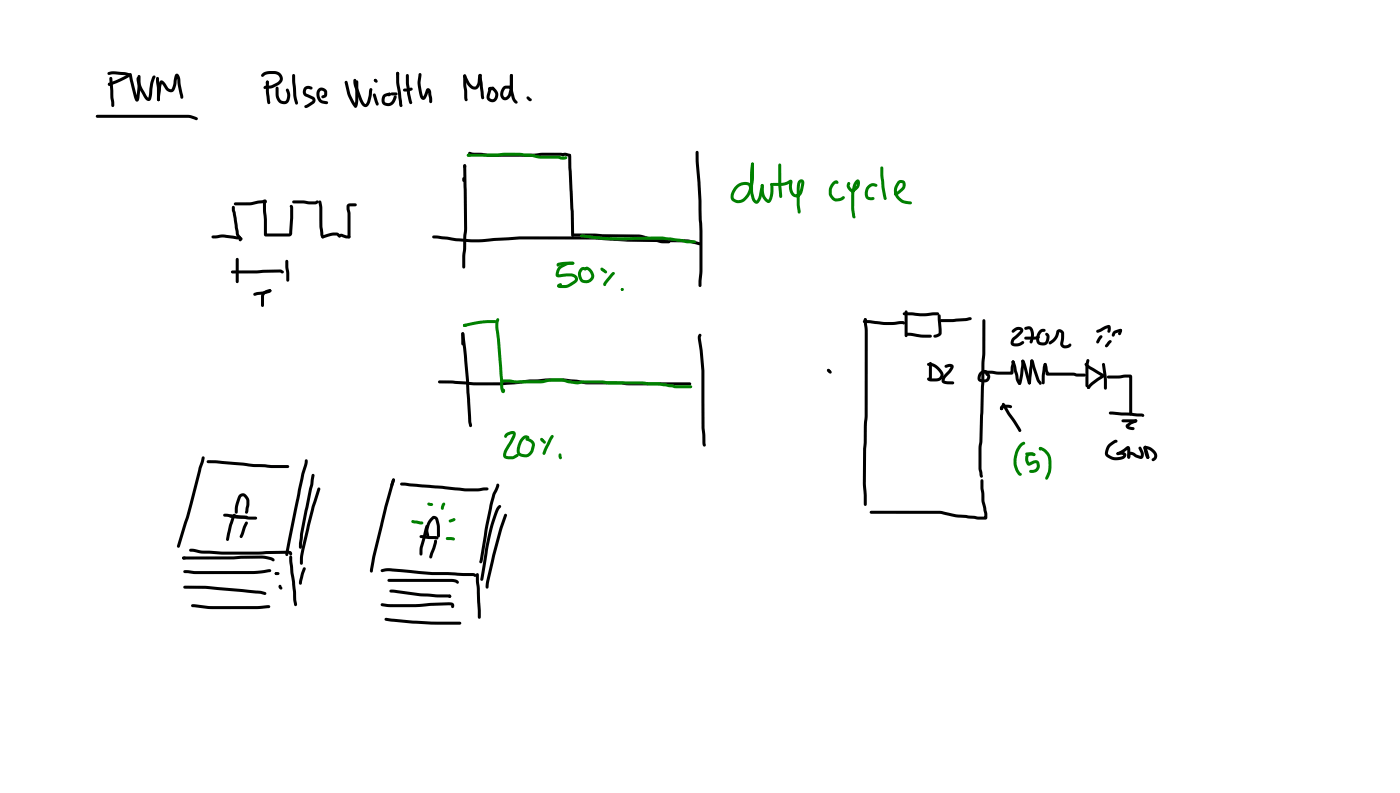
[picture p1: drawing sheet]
<svg xmlns="http://www.w3.org/2000/svg" width="337mm" height="190mm" viewBox="0 0 337 190" stroke-linecap="round" stroke-linejoin="round" font-family="sans-serif">
<g fill="#000">
<path d="M25.9 17.4l.2-.1a12 12 0 0 1 4.5 .1 .62 .62 0 0 1 .6 .9l-.2 .1-1.1-.4a8.8 8.8 0 0 0-3.6 0l-.4-.1zM26 20l.3-.1 .6 .2v.5l-.3 .1-.5-.2-.2-.3zM26.4 18.6l.2-.1 .4 .3 .5 5.8v.8l-.4 .3-.4-.3-.2-2zM26.1 19.9l2.6-1 2.3-1.2 .3 .3-.1 .3a16.4 16.4 0 0 1-4.7 2.3l-.5-.1-.1-.3zM31.1 17.6l.2-.1 .4 .3 1.5 6h-.5l.3-2.7 .1-2.7 .1-.3h.5l.1 2.7-.3 2.7a.59 .59 0 0 1-.2 .8 .59 .59 0 0 1-.8-.2l-1.3-4.7-.2-1.4zM32.9 18.6h.5l.7 2.4 1.2 2 .4 .5-.1 .1 .2-.8a10.4 10.4 0 0 1 .9-4.4l.3-.3a.55 .55 0 0 1 .2 .8l-.4 1.3-.4 3.3a.81 .81 0 0 1-.8 .8 .81 .81 0 0 1-.8-.6l-.6-1.1a5.8 5.8 0 0 1-1.3-4zM37.6 18.6l.3-.1 .3 .3 .2 2.3 .1 2.9-.4 .3-.4-.3zM62.8 17.9l.5-.4a5 5 0 0 1 3.6-.2 1.72 1.72 0 0 1 1.1 1.5 1.72 1.72 0 0 1-1 1.6l-1.7 .8-1.9 .1a.47 .47 0 0 1 .4-.7l1.3-.1 1.5-.7a1.09 1.09 0 0 0 .5-1.4 1.09 1.09 0 0 0-1.3-.6l-1.8 .1-.9 .6-.4-.4zM64 19.4l.3-.1a.53 .53 0 0 1 .4 .5 .53 .53 0 0 1-.4 .6 .57 .57 0 0 1-.3-1zM64 19.4l.3-.1 .3 .4v2.3l.4 2.7-.4 .3-.3-.2-.4-2.5zM70.3 17.9l.3-.1 .3 .3 .5 5.8a.76 .76 0 0 1-.1 1.2 2.31 2.31 0 0 1-.8-1.9l-.3-3.6zM82.9 19.5l.3-.1 .4 .3 .7 3 1.5 2.8a.53 .53 0 0 1-.6 .3 .53 .53 0 0 1-.4-.5l-1.3-2.6-.7-2.9z"/>
<path d="M85 19h.6l.2 1.6 1.2 3 .8 1.4 .5-.8 .5-2.8 .4-.2 .2 .1v1.4l-.4 1.7a1.23 1.23 0 0 1-1.4 1.3l-.6-.4-.4-.8-1.4-3.4-.2-1.1zM95.3 17.3l.3-.1a.52 .52 0 0 1 .4 .5 .52 .52 0 0 1-.4 .6 .57 .57 0 0 1-.3-1zM95.3 17.3h.5l.2 .3v2.3l.8 5.4-.1 .3a.54 .54 0 0 1-.6-.1 .54 .54 0 0 1-.2-.6l-.7-4.9zM97.7 17.9l.2-.1 .4 .3 .3 4.3 .5 2.3-.4 .3-.3-.3-.6-2.3-.2-2.4zM100.7 17.6h.5l.1 .3-.2 2.2 .4 2.2 .3 1h-.1l.3-.6a1.61 1.61 0 0 1 .9-1.5l.5 .2 .2 .6 .3 2.4-.4 .4-.3-.4-.3-2.1a.23 .23 0 0 1-.1-.3 .23 .23 0 0 1 .3-.2l-.7 1.7a.79 .79 0 0 1-.9 .4 .79 .79 0 0 1-.6-.8l-.1-.7a7.9 7.9 0 0 1-.2-4.1zM111.5 18.1l.2-.1 .3 .2 .8 1.6a1.27 1.27 0 0 0 1.5 .9l.5-.8 .2-1.8 .4-.3 .4 .3-.2 1.2a1.76 1.76 0 0 1-1.7 2.2l-.7-.3-.9-.9-.9-1.8zM111.5 18h.5l.1 .2 .2 6a.56 .56 0 0 1-.6-.1 .56 .56 0 0 1-.1-.6l-.2-3zM115.2 17.9h.5l.1 .3 .6 5.3-.4 .4-.3-.3-.1-.6-.5-4.9zM122.7 17.9h.5l.1 .2v3.8l.5 1.7 .7 1a.63 .63 0 0 1-.7 .2 .63 .63 0 0 1-.5-.5l-.7-2.5zM23.1 27.7l22.1-.1 2.2 .6 .2 .3-.1 .3a1.49 1.49 0 0 1-1.5-.3l-.8-.2h-21.8l-.4-.4zM38.4 19.5a1.01 1.01 0 0 1 1.5 .7l.6 .9 .7 .3 .4-1.1 .3-1.9a.62 .62 0 0 1 .6-.7 .62 .62 0 0 1 .6 .6l.9 4.8v.5l-.3 .1-.4-.3-.7-4.5-.3-.5 .4-.1-.2 1a2.87 2.87 0 0 1-1.1 2.8h-.6l-.7-.3-1.3-1.8 .2-.1-.3 1.1-.2 3-.4 .3a1.32 1.32 0 0 1-.3-1.7l.2-1.9zM66.4 20.9l.2-.1 .4 .4v1.9a1.02 1.02 0 0 0 .7 1.1 1.02 1.02 0 0 0 1.2-.3 2.38 2.38 0 0 0-.2-2.1l.1-.4 .3-.1a2.61 2.61 0 0 1 .2 3.3 1.88 1.88 0 0 1-2.1 .2 1.88 1.88 0 0 1-.9-1.8z"/>
<path d="M73.2 21l.9-.4 1 .3-.1 .5-.2 .1-.7-.1-.4 .1-.2 .7 .2 .3 1.7 .8a1 1 0 0 1 0 1.6l-1.4 .9-.8 .1v-.5l1.9-1.3v-.2l-1.3-.6a1.38 1.38 0 0 1-.6-2.3zM76.5 21.4a1.33 1.33 0 0 1 1.9 .2 1.33 1.33 0 0 1-.3 1.9l-.5 .1-.3-.1v-.4l.6-.4v-.6l-.5-.3-.4 .1a1.51 1.51 0 0 0 0 1.7l.4 .5 1.1 .2 .4 .4-.4 .3-1-.1a2.34 2.34 0 0 1-1-3.5zM85.5 19.4l.3-.1 .3 .3v4.4l-.2 1.5-.4 .4-.4-.4 .2-.3-.1 .1 .2-1zM89.7 22.5l.3-.1 .3 .3 .6 1.8a.52 .52 0 0 1-.2 .9l-.3-.1-.3-.8-.5-1.6zM93.4 22.3l.5 .1 .1 .2-.5 .6-.4-.4zM92.2 22.7l1-.4a.4 .4 0 0 1 .6 .1 .4 .4 0 0 1-.3 .6l-.4 .1a.94 .94 0 0 0-.4 1.6 1.13 1.13 0 0 0 1.6-.6l.5-1.1h.5l.1 .4-.5 1.1a1.67 1.67 0 0 1-2.4 .9 1.67 1.67 0 0 1-.4-2.5zM93.9 22.3l1.3-.1 .4 .4-.4 .3h-1l-.4-.3zM97 21.4l1.9-.4 .3 .4a2.22 2.22 0 0 1-2.2 .5zM111.5 39.6h.5l.1 .2 .2 15.2-.4 6.4-.1 2.8-.3 .3-.4-.3v-2.9l.5-6.3zM112.6 36.6l.3-.1 .9 .2 3.5 .2h10.8l2.4-.2h4.4l.6 .2h-.3l.7-.2 1.1 .2 .3 .4-.3 .4-1.3-.3-.4 .2-.4-.2h-4.4l-2.4 .2-7.2 .1-3.7-.1-3.2-.2a1.69 1.69 0 0 1-1.5-.6zM117.4 21.1a1.81 1.81 0 0 1 2.3 1.2 1.81 1.81 0 0 1-1.4 2.3 1.33 1.33 0 0 1-1.2-2l.5-1.4 .8-.4 .3 .1 .1 .5-.7 .3-.3 1.2a.64 .64 0 0 0 0 .7 .64 .64 0 0 0 .6 .2h.1a1.22 1.22 0 0 0 .6-1.2 1.22 1.22 0 0 0-1-1l-.7-.1zM122.7 17.9h.5l.1 .8a9.1 9.1 0 0 1-.3 3.7l-.1 .4a1.35 1.35 0 0 1-.9 1.2 1.35 1.35 0 0 1-1.5-.5 2.15 2.15 0 0 1 1.1-2.9h1.1l.4 .3-.4 .4-1.3 .1a1.23 1.23 0 0 0 0 2l.7-.5 .4-1.4z"/>
<path d="M126.7 23.2h.5l.6 .5-.1 .5-.3 .1-.4-.2-.3-.3zM136.7 37.3l.3-.1 .3 .3 .6 13.2 .1 5.9-.3 .3-.4-.3-.1-5.8-.6-10.5zM167.3 36.3l.3-.1 .3 .4 .1 2.5a116.6 116.6 0 0 1 .7 13.7l.2 2.7v9.6l-.3 3.5-.3 .4-.4-.4 .2-3.5v-9.6l-.1-2.7a116.1 116.1 0 0 0-.7-13.7zM50.9 56.7l2.7-.4 4.3 .6a.65 .65 0 0 1-.3 .6 .65 .65 0 0 1-.7 0l-3.3-.4-2.4 .2-.3-.1zM56.3 48.7l3.9-.1 3.2-.6a.53 .53 0 0 1 .5 0 .53 .53 0 0 1 .3 .5l-.4 .4-.4-.4 .3 .1-3.7 .7h-3.4l-.3-.1zM55.8 49.5l.3-.1 .4 .4 .9 6.4 .6 .8-.1 .4-.3 .1-.6-.6-.3-.6-1-5.8zM63.3 48.5l.3-.1 .3 .3 .3 7.7-.3-.3h5.6l.2-6.8a.47 .47 0 0 1 .7 .4l-.2 6.3a.76 .76 0 0 1-.7 .8h-5.6l-.4-.2-.3-6zM70.3 48.3l2.6-.2 2.9 .3 .5-.3 .4 .4-.5 .5a6.4 6.4 0 0 1-3.2-.1h-2.4l-.4-.4zM76.6 48.3l.3-.2 .3 .3 .3 2a19.6 19.6 0 0 0 .2 5.5v.5a.59 .59 0 0 1-.1 .9l-.5-.5-.1-.8a20.3 20.3 0 0 1-.2-5.6l-.3-1.9zM77.3 56.7l2.1-.7a1.98 1.98 0 0 1 2.3 .3l.3 .4-.3 .3-.8-.4h-.7l-2.6 .7-.3-.1zM81.3 56.5l.7-.4 1.3 .5a.57 .57 0 0 1 .6 0 .57 .57 0 0 1 .3 .6l-1 .1-1.2-.4-.4 .1-.3-.1zM83.5 49.1l.6-.2 1.6 .1 .1 .2-.4 .4h-1.4v.7a7.8 7.8 0 0 1 .3 3.7v2.9l-.4 .4-.4-.4v-5.6l-.2-.9a1.35 1.35 0 0 1 .2-1.3z"/>
<path d="M104 56.7l1-.1 4.6 .6 3.9 .3 11.3-.7h18.6l7.4 .5 14.4 .2 3.1 .7 .3 .4-.1 .2-.3 .1-3-.7-14.4-.1-7.4-.6h-18.5l-11.5 .7-3.9-.3-5.3-.6-.3-.4zM111.5 39.6l.2-.2a.52 .52 0 0 1 .4 .6 .52 .52 0 0 1-.4 .5 .57 .57 0 0 1-.2-.9zM111.2 42.6l.3-.1 .3 .4-.1 .7-.2 .1-.4-.3zM137.6 56.2l5.4-.1 10.6 .2 5.3 1.4h1.9l.4 .4-.4 .4-1.9-.1-5.3-1.3-15.7-.3-.4-.3zM55.6 65.1l11.7-.4 .9 .4 .1 .2-.4 .4-.5-.2-11.5 .2-.3-.1zM56.8 62h.5l.1 .3v5.4l-.4 .3-.3-.3zM60.9 70.5l.8-.3 1.5-.2 1.4-.4-.1 .1 .4-.2 .3 .4-.1 .2-.5 .3-3.3 .7-.3-.1zM63.1 70.3l1.3-.8a.4 .4 0 0 1 .7 .1 .4 .4 0 0 1-.4 .6h.1a1.27 1.27 0 0 0-1.3 1v2.2l-.4 .4-.4-.4 .1-2.4zM68.7 62.5l.2-.1 .4 .4 .2 4.5-.3 .4-.4-.4-.2-3.2z"/>
<circle cx="31" cy="18" r=".37"/>
<circle cx="111.7" cy="18.2" r=".38"/>
<circle cx="115.4" cy="18.1" r=".36"/>
<circle cx="93.6" cy="22.6" r=".36"/>
<circle cx="57.7" cy="57.1" r=".37"/>
<circle cx="64.9" cy="69.8" r=".36"/>
</g>
<g fill="#000">
<path d="M90 19a.6 .6 0 0 1 .8 .5l-.1 .3a.6 .6 0 0 1-.8-.5z" fill-rule="evenodd"/>
<path d="M57.6 57.1l.4-.1v.8l-.4-.2z" fill-rule="evenodd"/>
<circle cx="90.2" cy="19.3" r=".36"/>
<circle cx="57.7" cy="57.5" r=".44"/>
<circle cx="58" cy="57.4" r=".36"/>
</g>
<g fill="#008000">
<path d="M112.3 37a.6 .6 0 0 1 .9 .3 .6 .6 0 0 1-.9 .2z"/>
<path d="M112.3 37l7.1-.1 1.8-.2h3.7l2.4 .2a20.3 20.3 0 0 0 6.9 .5l.8 .2h1.3a.55 .55 0 0 1-.1 .6 .55 .55 0 0 1-.6 .2 18.4 18.4 0 0 0-5.6-.3l-2.3-.4-2.8-.3h-3.7l-1.8 .2-6.8 .1-.4-.4z"/>
<path d="M139.5 56.4l.8-.1 6.7 .7 12.1-.2 6 .9h1.9l.4 .4-.4 .4h-1.7l-6.2-1-12.4 .2-6.9-.7-.4-.3z"/>
<path d="M180.6 39.1h.6a12.8 12.8 0 0 1-1.2 8.2 2.49 2.49 0 0 1-4.2 .6 3.4 3.4 0 0 1 1.1-3.3 3.4 3.4 0 0 1 3.5-.5l.4 .8-.1 .4h-.5l-.3-.6a2.26 2.26 0 0 0-3.3 1.5 1.15 1.15 0 0 0-.1 1.6 1.15 1.15 0 0 0 1.6 .2 4.6 4.6 0 0 0 2.3-3.8z"/>
<path d="M180.7 39.1h.5l.1 .3-.3 2.6v3.9l.4 1.7 .4 .7 .5-.9 .7-3.1h.5l.1 .2-.5 2.7-.3 1a1.01 1.01 0 0 1-1.1 .7 1.01 1.01 0 0 1-.9-.9l-.4-1.6-.1-1.8a16.7 16.7 0 0 1 .4-5.5z"/>
<path d="M183 44.3h.5l.1 1.4a2.61 2.61 0 0 0 1.2 2.4h-.1l.5-1.6v-2.5a.59 .59 0 0 1 .6 .2 .59 .59 0 0 1 .1 .6v1.3a2.85 2.85 0 0 1-.9 2.6 2.24 2.24 0 0 1-2.1-2.4 2.45 2.45 0 0 1 .1-2z"/>
<path d="M187.2 39.4l.2-.1 .4 .3v4.9l.2 2.7-.3 .4-.4-.4-.2-2.7z"/>
<path d="M185.5 44l2.5-.1 1.1-.3a.97 .97 0 0 1 1.4-.2l-.1 1.1a1.78 1.78 0 0 0 .9 2.2h.3a1.12 1.12 0 0 0 .7-1.2l.3-1.7-.2 .3-.2 1.1v4l.3 1.8-.4 .3-.3-.3-.3-1.8 .2-5.2a.88 .88 0 0 1 1-.9 .88 .88 0 0 1 .6 1.3l-.2 1.3a1.65 1.65 0 0 1-1.7 1.7 1.65 1.65 0 0 1-1.6-1.7l-.2-1 .2-1.1 .3 .3-.8 .5-1.2 .2-2.3 .1-.3-.1z"/>
<path d="M200.1 43.8l.7-.4a.48 .48 0 0 1 .6 .1 .48 .48 0 0 1-.2 .7l-.3-.2h.1a2.26 2.26 0 0 0-1 1.9v.9l.8 .8 1.1-.1 .8-.4 .3 .1a.94 .94 0 0 1-.8 1 2.3 2.3 0 0 1-2.5-.6 2.3 2.3 0 0 1-.3-2.6z"/>
<path d="M203.8 43.8h.5v.9l.5 .8a1.57 1.57 0 0 0 1.2-1.7h.2a4.4 4.4 0 0 0-.9 2.7v3.5l.4 2.1-.1 .3a.47 .47 0 0 1-.7-.4l-.1-.3a18.8 18.8 0 0 1-.1-5.6 3.8 3.8 0 0 1 1.2-2.9 .8 .8 0 0 1 .8 .4 .8 .8 0 0 1 0 .8 2.28 2.28 0 0 1-2.1 1.7 1.76 1.76 0 0 1-.9-2.1z"/>
<path d="M208.6 44.6l1.1-.6 1.2 .3-.1 .5-.2 .1-.6-.2a1.57 1.57 0 0 0-1 2.6h.9l.3 .4a1.41 1.41 0 0 1-1.7 .2 1.41 1.41 0 0 1-.6-1.6l.2-1z"/>
<path d="M211.7 40.1l.3-.1 .3 .3 .3 4.7 .6 2.7-.4 .4-.4-.5-.5-2.6-.3-2.8z"/>
<path d="M215.8 43.6a1.18 1.18 0 0 1 1.6-.1 1.18 1.18 0 0 1 .2 1.6l-1.3 1.4a.83 .83 0 0 1-1.4 .1l.1-.2 .4-.1 1.5-1.4v-.9h-.4a2.36 2.36 0 0 0-.2 3.4l.9 .7 1.9 .4v.5a1.95 1.95 0 0 1-1.9-.1 3.2 3.2 0 0 1-1.4-5.3z"/>
<path d="M133.9 63.4a7.3 7.3 0 0 1 4.1-.4l.1 .2a.9 .9 0 0 1-1.2 .4l-2.5 .2 .1-.2-.1 .4-.2 .1a.46 .46 0 0 1-.3-.7z"/>
<path d="M134.3 64.1l.5-.4a3.8 3.8 0 0 1 3.2-.7v.5a4.7 4.7 0 0 0-3.2 1.1l-.5 1.4-.1-.1 1.9-.2a2.35 2.35 0 0 1 2.8 1v.7l-.4 .5a4.4 4.4 0 0 1-3.8 1.3h-.3a.5 .5 0 0 1-.5-.5 .5 .5 0 0 1 .4-.5l.4-.2 .4 .4-.6 .5v-.5h1.7l1.6-.9 .4-.4a.83 .83 0 0 0-1-.7l-2.4 .2a.84 .84 0 0 1-1-.1 .84 .84 0 0 1-.2-1.1z"/>
<path d="M139.5 64.4h.1a.98 .98 0 0 1 1.2-.1l.3 .3-.1 .3h-.8a1.43 1.43 0 0 0 .4 2.4 1.19 1.19 0 0 0 1.5-.7 1.19 1.19 0 0 0-.6-1.5l-.8-.7 .1-.3h.4a2.07 2.07 0 0 1 1 3.5 1.97 1.97 0 0 1-2.3 .2 1.97 1.97 0 0 1-1-2.1z"/>
<path d="M147 65.6a.48 .48 0 0 1 .4-.2 .48 .48 0 0 1 .4 .3l-2.1 2.6-.1 .3a.47 .47 0 0 1-.5-.2 .47 .47 0 0 1 .1-.6z"/>
</g>
<g fill="#008000">
<path d="M144.9 64.3l.6 .7-.4 .3-.6-.4z" fill-rule="evenodd"/>
<path d="M144.9 64.7h.5l.4 .3 .2 .3-.1 .3h-.5l-.5-.3-.1-.3z" fill-rule="evenodd"/>
<circle cx="144.7" cy="64.6" r=".36"/>
<circle cx="149.6" cy="69.5" r=".36"/>
</g>
<path d="M105.4 91.5l3.3-.1 6.8 .4a81.7 81.7 0 0 0 12.2-.7l7.5-.2 3.7 .3a16 16 0 0 0 5.2 .4h5.4l1.7 .2h14.6l.4 .4-.4 .4h-14.6l-3.1-.3a41.2 41.2 0 0 1-9-.3l-3.9-.4-7.8 .3a71.5 71.5 0 0 1-13.3 .7l-5.5-.5h-3l-.3-.4zM111 79.9h.5l.1 .3v2.4l-.4 .4-.3-.4zM111 79.9l.2-.1 .4 .3 .5 3.5 .6 7.6 .6 10.3a.75 .75 0 0 1-.2 1.1l-.3-.3-.2-1-.6-10-1.1-11.1zM168.1 80.2a.48 .48 0 0 1 .5 .3 .48 .48 0 0 1-.1 .5l.8 8 .1 13.8 .2 4.4a.56 .56 0 0 1-.6-.1 .56 .56 0 0 1-.1-.7l-.3-3.6v-13.8l-.9-7.8z" fill="#000"/>
<g fill="#008000">
<path d="M111.4 77.9l.6-.1 .3 .4a.48 .48 0 0 1-.6 .4 .48 .48 0 0 1-.3-.7z"/>
<path d="M111.4 77.9l.3-.1a20.1 20.1 0 0 1 7.6-.8v.5l-.2 .1a24.2 24.2 0 0 0-7.3 .9l-.4-.1-.1-.2z"/>
<path d="M119.4 76.5h.5l.1 .3-.2 1.8 .4 2.9 .8 11.5 .2 .8-.2-.1-.3 .2 .1-.4a.49 .49 0 0 1 .6 .2 .49 .49 0 0 1-.2 .7 .81 .81 0 0 1-.9-1.1l-.8-11.7-.4-3v-1.3z"/>
<path d="M120.3 91.3l2.1-.1 1.6 .2h5.9a13.5 13.5 0 0 1 7 0l1.8 .2 1.3-.2h2.5h2.4l1.4 .2h8.2l1.5 .2 2.7 .1 3.6 .6 3.8 .1 .3 .3-.3 .4h-3.8l-3.8-.7h-2.5l-1.5-.2-8.2-.1-1.4-.2h-2.4h-2.4l-1.3 .2-1.8-.2a13.2 13.2 0 0 0-7.1 0h-5.9l-3.4-.2-.4-.4z"/>
<path d="M121.5 104.2a1.74 1.74 0 0 1 2.4-.3v1l-2 3.5-.2 1 1.5 .2 1.1-.6 .4 .4-.2 .3-.9 .5-1.3 .1a1.16 1.16 0 0 1-1.3-.5 1.16 1.16 0 0 1 .1-1.3l2.2-4.2a2.38 2.38 0 0 0-1.8 .9l-.3-.4z"/>
<path d="M125.4 105.1l.4-.3a1.09 1.09 0 0 1 1.2-.1l.3 .4-.1 .2h-.8a3.6 3.6 0 0 0-1.4 3.4 1.54 1.54 0 0 0 2.6-.6l.3-1.1a.81 .81 0 0 0-.6-.9l-.3-.1a.58 .58 0 0 1-.6-.7l.4-.1 .8 .3a1.52 1.52 0 0 1 1 1.7l-.3 1.1a2.19 2.19 0 0 1-1.9 1.5 2.19 2.19 0 0 1-2.2-1.1 5 5 0 0 1 1.2-3.6z"/>
<path d="M132.4 104.6l.4-.1 .2 .1 .1 .4-2 4-.3 .3-.3-.1-.1-.4z"/>
<path d="M134.4 109h.5l.2 1-.1 .2a.66 .66 0 0 1-.7-.2 .66 .66 0 0 1 0-.7z"/>
<circle cx="111.6" cy="78.2" r=".36"/>
</g>
<g fill="#008000">
<path d="M129.9 105.8l.5-.5 .4 .5-.4 .3z" fill-rule="evenodd"/>
<path d="M130.2 105.5h.5l.4 .5v.5h-.5l-.4-.5z" fill-rule="evenodd"/>
<circle cx="130.2" cy="105.5" r=".36"/>
</g>
<g fill="#000">
<path d="M48.6 109.7h.5l.1 .3-.2 .9-.5 1.6-3.1 11.8-2.2 7-.3 .3-.3-.1-.1-.4 2.2-7 3.1-11.8zM49.8 110.7l2-.1 9.2 .9 4.2 .2h4l.3 .4-.3 .3-8.3-.2-8.8-.9h-2.1l-.3-.4zM73.4 110.4h.5v.9l-.8 2.6-.8 3.8-3 15.5-.4 .4-.2-.1-.1-.5 .6-3.3 3.3-16zM75 113.9h.5l.1 .3-.3 2.2-2.4 11.9-.3 3.2-.4 .3-.3-.3 .3-3.4zM76.4 117.2h.5l.1 .3-1.4 4.3-1.1 4.5-1.6 7.2-.1 1.8-.3 .4-.4-.4v-1.6l.4-1.8 2.4-10.3zM94.4 115h.5l.1 .3-.5 1.3-.3 .3-.3-.1-.1-.3zM94.4 115h.5l.1 .3-1.9 6.6-2.9 11.9-.6 3.4-.3 .4-.3-.1-.1-.6 .6-3.3 2.9-11.9zM96.3 116l1-.1 14.5 1.4h3.1l2.2-.2 .4 .4-.4 .3-2.1 .2h-3.3l-15.2-1.4-.3-.3zM119.4 116.3l.3-.1a.92 .92 0 0 1 0 1.4l-.6 1.3-.7 2.4-1.2 6-1.2 7.4a.43 .43 0 0 1-.2 .6 .43 .43 0 0 1-.6-.5l1.3-7.6 1.2-6 .7-2.5zM43.8 133.8l.2-.1 .1 .3v-.3h12l6.9-.2 2.4 .4a.68 .68 0 0 1 .5 .9l-.2 .1-.7-.4-2-.3-6.9 .2h-12v-.4l.1 .4-.3-.1zM43.9 133.8a.57 .57 0 0 1 .9 .2 .53 .53 0 0 1-.5 .4 .53 .53 0 0 1-.5-.4zM44.1 137.1l16.8 .1 4-.5 .3 .4-.3 .3-3.6 .5h-13.9l-3-.2-.4-.4z"/>
<path d="M45.6 131.9a5.9 5.9 0 0 1 3 .4l5.5 .2 15.2-.2 .8 .3 .1 .4-.1 .4a.43 .43 0 0 1-.6-.4l-7.4 .2h-8.9l-5.2-.3-2.2-.4-.4-.3zM53.7 123.5l.8-.1 5.3 .7h1.7l.3 .4-.3 .3h-1.9l-5.6-.7-.4-.3zM56.1 123.5l.2-.1a.54 .54 0 0 1 .2 .8l-.8 2.2-.7 3.3-.3 .3-.4-.4 .3-1.5 .5-2.2zM55.1 123.7l4.1 .2 .4 .3-.4 .4h-2.4l-1.7-.3zM57.5 118.9a1.3 1.3 0 0 1 2.2 .6l.3 .8-.3 2.1a.66 .66 0 0 1-.7 .9l-.1-.2 .3-2.8-.7-1.1-.4 .1-.3 .4-.6 1.9v1.5l-.4 .3-.4-.3v-1a7.4 7.4 0 0 1 1.1-3.2zM59.1 125.3l.4 .1 .1 .4-1.1 2.8-.5 .7-.3-.1-.1-.4 .8-2.2zM69.6 133.6l.3-.1 .3 .3 1.2 11.3-.1 .4-.3 .1-.3-.3-.2-1.2-.3-4.3-.7-4.8zM72.9 136.3l.5 .1 .1 .3-.5 1.3-.4 2.1-.4 .4-.2-.1a4.2 4.2 0 0 1 .3-2.6zM91.6 136.9l1.5-.4 3.6 .2a88.4 88.4 0 0 0 12.8 .8l4.5 .2a.47 .47 0 0 1 .4 .4 .47 .47 0 0 1-.2 .5l-.5-.2-4.3-.2a88.8 88.8 0 0 1-12.8-.7l-3.1-.3-1.6 .2-.3-.1zM93.2 139.2l15.5-.1 1.2 .2a.49 .49 0 0 1 .3 .5 .49 .49 0 0 1-.2 .5l-.6-.4-.7-.1h-15.2l-.4-.4zM102.4 126.2l.2-.1a.75 .75 0 0 1 .1 1.2l-.5 2.2a10.5 10.5 0 0 0-.7 3.9h-.6l-.1-.3a8 8 0 0 1 .7-3.7zM100.9 128.6l.6-.1 3.5 .3a.47 .47 0 0 1 .3 .7l-.2 .1-3.9-.3-.4-.4z"/>
<path d="M103.7 124.3a.99 .99 0 0 1 1-.3 .99 .99 0 0 1 .7 .8 10 10 0 0 1 .4 4l-.4 .4-.4-.4a8.9 8.9 0 0 0-.3-3.9l-.3-.3a3.9 3.9 0 0 0-1.4 3.2l.2 .9-.4 .3-.3-.2-.2-.9a4.6 4.6 0 0 1 1.4-3.6zM104.5 129.7h.5v.7l-1.1 3.5-.4 .3-.2-.1-.1-.4zM114.5 137.8l.3-.1 .3 .3 .2 3.3 .3 7-.4 .4-.3-.4-.3-6.9-.2-1.7zM119.9 121.4h.5v.5a3.9 3.9 0 0 0-1.1 2.2l-.8 2.7-1.1 4.5-1.2 7.6-.2 .6-.2 .1-.4-.4 1.1-6.5a36 36 0 0 1 3.1-11zM121.3 123.5h.5l.1 .3-1.1 3.1-1.8 6.6-1.5 6.7a.96 .96 0 0 1-.4 1.2l-.4-.3 .1-1 1.5-6.8 1.8-6.6zM44.1 140.8l5.2-.1 9 .8 4.6 .5 .9 .2 .2 .4-.3 .3-1.2-.3-12.8-1.1-5.3-.1-.4-.3zM46 145.2l.6-.1 4.5 .5h10.7l2.8-.2 .4 .3-.4 .4-2.8 .2h-11.4l-3.6-.4a.67 .67 0 0 1-.9-.4zM67.1 140.6h.5l.3 .7-.1 .2a.66 .66 0 0 1-.7-.2 .66 .66 0 0 1 0-.7zM91.6 145l8.3 .1 8.4-.4a.75 .75 0 0 1 .8 .5 .75 .75 0 0 1-.3 .9l-.3-.1v-.6h-.5l-8.1 .5-6.5-.1-1.6-.2-.3-.3zM92.5 148.5l.3-.1 1.9 .2a100.1 100.1 0 0 0 14.4 .7h1.4l.4 .4-.4 .4h-1.4a100.8 100.8 0 0 1-14.5-.7l-1.9-.3-.3-.3zM93.7 141.7h1l6.4 .8 6.9 .3 .3 .1 .2 .3-.4 .4-7.1-.4-7-.8-.4-.4zM107.9 142.9l.5 .1v.5l-.3 .1-.3-.1-.1-.2z"/>
<circle cx="108.1" cy="143.2" r=".36"/>
</g>
<g fill="#000">
<path d="M66.1 137.5l.7-.1 .4 .4-.1 .2-.7 .1-.4-.3z" fill-rule="evenodd"/>
<circle cx="66.4" cy="137.8" r=".36"/>
</g>
<g fill="#008000">
<path d="M99 125l.3-.1 2.4 .5a.58 .58 0 0 1-.3 .6 .58 .58 0 0 1-.7-.1l-.6-.1a1.2 1.2 0 0 1-1.3-.5z"/>
<path d="M102.8 120.8l.3-.1 .9 .2a.6 .6 0 0 1-.3 .7 .6 .6 0 0 1-.7-.2l-.3-.3z"/>
<path d="M106.4 120.8l.3-.1a.6 .6 0 0 1 .1 .9l-.2 .8a.57 .57 0 0 1-.7-.3 .57 .57 0 0 1 .2-.7z"/>
<path d="M107.9 125l1.2-.5 .4 .3-.2 .3-1 .4-.3-.1z"/>
<path d="M107.3 129.1l1.1-.1a.63 .63 0 0 1 .7 .1 .63 .63 0 0 1 .2 .6h-1.8l-.4-.3z"/>
</g>
<g fill="#000">
<path d="M207.8 76.5h.5l.1 .3-.1 .7-.3 .1-.4-.3zM207.5 77l1.4-.1a26.6 26.6 0 0 0 8.3 .3l.4 .4-.1 .3h-.5a24.1 24.1 0 0 1-8.1-.3l-1.4-.1zM207.8 76.5h.5l.1 .3 .2 2.6v20.5l-.4 7.9-.1 8.5 .3 4.9-.4 .4-.4-.4-.2-4.9 .1-8.5 .4-7.9zM217.1 75.1l2.1-.1 3 .3 3.2-.3 .4 .4-.4 .3-4.2 .3-3.8-.3-.4-.3zM217.8 80a8.1 8.1 0 0 1 3.7 .4h2.2l.3 .4-.1 .2a13.4 13.4 0 0 1-5.1-.3l-1-.2zM217.6 74.7h.5l.1 .2v5.7l-.4 .4-.3-.4zM225.5 75.6l.3-.1 .3 .3 .3 3.3a1.49 1.49 0 0 1-.4 1.6 1.49 1.49 0 0 1-1.5 .3v-.5l1.1-.5-.2-3.2zM226 76.8l6.1-.4 1.1-.2 .4 .4-.1 .2-1 .3-3.5 .3h-2.8l-.2-.1zM236.3 76.8h.5l.1 .2v8l-.3 2.5-.4 18.6-.2 1.4-.1 5.1 .4 1.7-.1 .4a.66 .66 0 0 1-.7-.3 .66 .66 0 0 1 0-.7l-.3-1.1v-5.1l.2-1.4zM243.3 79.3a1.86 1.86 0 0 1 2.4-.5 .88 .88 0 0 1-.2 1.4l-1.6 1.5-.2 .7a1.69 1.69 0 0 0 1.5-.1l.7-.4 .3 .4a2 2 0 0 1-3.2 .3 2.13 2.13 0 0 1 1.3-2.1l1-1.2h-.7l-1.1 .7-.3-.4zM246.3 78.7l.7-.3a1.42 1.42 0 0 1 1.6 1.8 2.58 2.58 0 0 1-.7 2.3l-.4-.3 .3-1.7a1.19 1.19 0 0 0-.4-1.4l-.8 .2-.3-.2zM249.8 79.4l.2-.2a.93 .93 0 0 1 1.4 .2l-.1 .2-.6 .1a1.8 1.8 0 0 0-.6 2.5l.8 .1 .4-.3 .3-1.1-.4-.6a.53 .53 0 0 1 .6-.3 .53 .53 0 0 1 .4 .5v1.4a1.64 1.64 0 0 1-2.3 .9 1.64 1.64 0 0 1-.7-2.4z"/>
<path d="M263.6 79.4l2.8-1.3a1.06 1.06 0 0 1 .4 1.8l-.5-.1-.1-.2 .1-1 .3 .2-2.6 1.1-.4-.1zM269.1 79.1h.5l.1 .4-.2 .8-.4 .2-.3-.3zM222.9 87.3a3.6 3.6 0 0 1 3.9 2.8 1.7 1.7 0 0 1-1.8 1.5h-1.5a.61 .61 0 0 1-.6-.8h2.5l.5-.2 .2-.5a3.6 3.6 0 0 0-2.3-2.2l-.9-.1zM223.4 87h.5l.1 .3v3.6a.51 .51 0 0 1-.7 .5zM227.1 87.8l.7-.3a.87 .87 0 0 1 1.2 .1 .87 .87 0 0 1 0 1.2l-1.7 2-.3 .6 2 .2 .4 .4-.1 .2-2 .1a1 1 0 0 1-.9-.7 1 1 0 0 1 .2-1.1l1.4-1.5 .5-.9 .1 .1-1.2 .2-.3-.1zM236.3 89.2l2.1-.1 1.5 .2h3.3l-.3 .1 .3-2a.5 .5 0 0 1 .1-.6 .5 .5 0 0 1 .5-.1l.1 .7-.3 2.1-.3 .5h-3.4l-3.4-.2-.3-.4zM235.5 89.4a1.25 1.25 0 0 1 2.1 0l.2 .5-.3 .3-.7-.6a1.1 1.1 0 0 0-1 1.4l1.2 .1 .3-.7a.45 .45 0 0 1-.3-.7 .45 .45 0 0 1 .8 .1 1.31 1.31 0 0 1 0 1.5 1.31 1.31 0 0 1-1.3 .6l-.4-.1a1.17 1.17 0 0 1-1.1-.7 1.17 1.17 0 0 1 .2-1.2zM240.6 97.5l.6-.3h1.1l.7 .2 .3 .3-.4 .4-1.8-.1-.1 .4-.3 .1-.3-.3zM240.9 96.9l.3-.1 .3 .1 3.7 5.9 .3 .6-.1 .3-.2 .1-.4-.2-2.7-4.1-1.2-2.2zM241 97l.5 .1 .1 .3-.5 .9-.3 .2-.4-.3zM243.3 86.7l.2-.1a2.23 2.23 0 0 1 .9 1.9l.5 2.5 .4 .8h-.2l.4 .3-.1 .3a.81 .81 0 0 1-1.1-.8l-1.1-4.7zM245.7 86.5h.4l.1 .3-.6 5a.43 .43 0 0 1-.3 .6 .43 .43 0 0 1-.5-.5l.4-1.6z"/>
<path d="M245.6 86.5a.79 .79 0 0 1 1 1l1.2 4.5-.4 .3-.3-.3-1.6-5.2zM246.3 81l2.5-.1 .8-.3 .3 .1a.67 .67 0 0 1-.9 .9h-2.4l-.3-.1zM247.8 86.5l.2-.2 .4 .4-.2 .3 .2-.1-.6 5.1-.3 .4-.4-.4zM247.8 86.4a.5 .5 0 0 1 .8 .5l1.3 4.2 .5 .8-.1 .5-.2 .1-.3-.1-.6-1.1-1.4-4.3 .2 .1-.3-.4zM251 87.2l.5 .1 .1 .2-.4 2.7-.1 1.8-.3 .3-.4-.3v-1.6l.3-2.2zM251 87.3a.74 .74 0 0 1 .8 1l.3 1.5-.3-.3h6.2l.9 .2h1.8l.4 .4-.4 .4h-1.8l-.9-.3h-6.3l-.3-.3-.5-2.3zM254.1 79.3a1.08 1.08 0 0 1 1.1-.1 1.08 1.08 0 0 1 .6 1l-.2 2.5 .3 .2 .4 .1 .9-.5a.53 .53 0 0 1 .3 .6 .53 .53 0 0 1-.5 .4 1.31 1.31 0 0 1-1.5 .1 1.31 1.31 0 0 1-.6-1.3l.2-2.2-.5-.4a3.5 3.5 0 0 1-1.4 2.6l-.6 .4h-.4l-.1-.3 .1-.3 .6-.4a4.1 4.1 0 0 0 1.3-2.4zM260.8 87.3h.5l.8 .7 2.8 1.7a.6 .6 0 0 1 .6 .5 .6 .6 0 0 1-.4 .6l-2.4 1.7-.8 .8h-.5v-.5l.9-.9 2.6-1.8v.4l-2.2-1.3a4.4 4.4 0 0 1-2-1.7zM261.4 92.8l.4-.1 .3 .3a.45 .45 0 0 1-.7 .3zM261.3 86.3h.5l.1 .3-.2 1.2v4.9l-.4 .3-.4-.3v-4.6zM261.4 92.8l.2-.1 .4 .2-.1 .4-.3 .1-.3-.2zM264.4 80.6l.3-.1 .3 .4-.8 1.4-.3 .2-.3-.1-.1-.4z"/>
<path d="M265 87.3l.3-.1 .3 .3 .4 2.8 .1 3-.4 .3-.3-.3-.1-2.6-.4-3.2zM266.5 81.9l.4-.2 .4 .3-1.1 1.4h-.5v-.6zM266.2 90.3l4.2-.3a1.8 1.8 0 0 1 1.7 .2l.1 9.3-.4 .3-.4-.3v-9l.3 .2-5.3 .2-.2-.1zM266.6 99l.8-.1 7.2 .5a.48 .48 0 0 1 .4 .7l-.3 .1-7.8-.6-.4-.4zM267.6 79.6l1.4-.6a.46 .46 0 0 1 .7 .4l-.1 .2-1.4 .5-.4 .7-.2 .1-.4-.4zM266.5 106.7l1.2-.9a.59 .59 0 0 1 1 .2l-.1 .3-1.4 .7a2.31 2.31 0 0 0-.8 2.1 2.97 2.97 0 0 0 3.6 .2l-1.5-.1-.1-.2 .3-.4a1.37 1.37 0 0 1 2.1 .8 1.38 1.38 0 0 1-1.4 1 3.2 3.2 0 0 1-3.8-1.4l.3-1.4zM268.5 108.7h.4l.2 .3-.1 .2-.5 .1-.1-.3zM268.6 108.7l1.4-.8a1.37 1.37 0 0 1 1.5-.7l.2 .6-.1 2.3-.3 .1-.3-.4-.1-2.1 .4 .1-1.2 .9-1.2 .6-.4-.1-.1-.2zM269.7 100.8l3.3-.1 .4 .4-.4 .4h-3.1l-.2-.2zM271.3 108.7a1.89 1.89 0 0 1 2 .5l.9 .3v-.6l-.5-1.2 .1-.3 .4-.1 .6 1.2a1.06 1.06 0 0 1 .2 1.1 1.06 1.06 0 0 1-1 .6l-2.2-1-.2 .9-.3 .1a1.03 1.03 0 0 1-.2-1.3zM270.8 101.9l1-.7 1.2-.4 .3 .1 .1 .2-.2 .3-1.1 .5-.8 .6v-.2l1.4 .4v.5h-1.2a.8 .8 0 0 1-.8-.4 .8 .8 0 0 1 .1-.9zM274.9 107.3a2.62 2.62 0 0 1 3.1 1.6 1.21 1.21 0 0 1-1.1 1.8v-.4l.4-.4 .2-.3-.4-.9a2.45 2.45 0 0 0-1.8-.9l.2-.3 .7 2 .1 .5-.4 .2-.3-.3-.8-2.2z"/>
<path d="M275.1 107.1l.2-.1 .4 .4 .1 1 .5 1.5-.1 .2a.79 .79 0 0 1-1-.9l-.2-1.3zM209.2 122.8l16.7-.1 .9 .2a24.3 24.3 0 0 0 6 .9l4.1 .3-.3 .2-.3-2.5a8.4 8.4 0 0 1-.4-3.5l-.2-2.8 .4-.4 .3 .4v1.8l.2 1.3a7.3 7.3 0 0 0 .5 3.3l.2 1.5v1.2a5.1 5.1 0 0 1-3.1 0l-1.9-.2a19.6 19.6 0 0 1-6-.9l-16.9-.1-.4-.3z"/>
<circle cx="240.7" cy="98.2" r=".36"/>
<circle cx="243.5" cy="86.9" r=".36"/>
<circle cx="245.9" cy="86.8" r=".36"/>
<circle cx="247.5" cy="92" r=".36"/>
<circle cx="273" cy="101.1" r=".36"/>
<circle cx="275.9" cy="109.9" r=".36"/>
</g>
<g fill="#000">
<path d="M199.4 88.7l.3 .5-.3 .3-.5-.3z" fill-rule="evenodd"/>
<path d="M199.1 88.9a.6 .6 0 0 1 .9 .5l-.2 .3a.6 .6 0 0 1-.8-.5z" fill-rule="evenodd"/>
<circle cx="199.1" cy="88.9" r=".36"/>
</g>
<g fill="#008000">
<path d="M245.2 106.6l.9-.5 .3 .1v.5a5.1 5.1 0 0 0-1.1 6.9l.3 .3-.1 .3h-.5a5.6 5.6 0 0 1 .2-7.6z"/>
<path d="M246.5 108.8l1.7-.1a.59 .59 0 0 1 .6 .8l-2-.1-.4-.4z"/>
<path d="M246.8 109a1.47 1.47 0 0 1 2.1 .2 .66 .66 0 0 1-.9 .2l-.5 .1-.3 .2v.9l.3 .6h-.2l.9-.5a1.17 1.17 0 0 1 1.4 .1 1.17 1.17 0 0 1 .4 1.3 1.7 1.7 0 0 1-1.7 1.5h-.6l-.3-.4 .1-.2 .7-.1a1.03 1.03 0 0 0 .9-1.6l-1 .3a.91 .91 0 0 1-1 .2 .91 .91 0 0 1-.6-.9 1.87 1.87 0 0 1 .3-1.9z"/>
<path d="M249.8 107.5a2.52 2.52 0 0 1 2.4 1.5 7 7 0 0 1-.3 6l-.3 .2-.4-.3a6.7 6.7 0 0 0 .7-5 3.2 3.2 0 0 0-1.8-1.8l.2-.1h-.5z"/>
<circle cx="250.1" cy="107.7" r=".37"/>
</g>
</svg>
